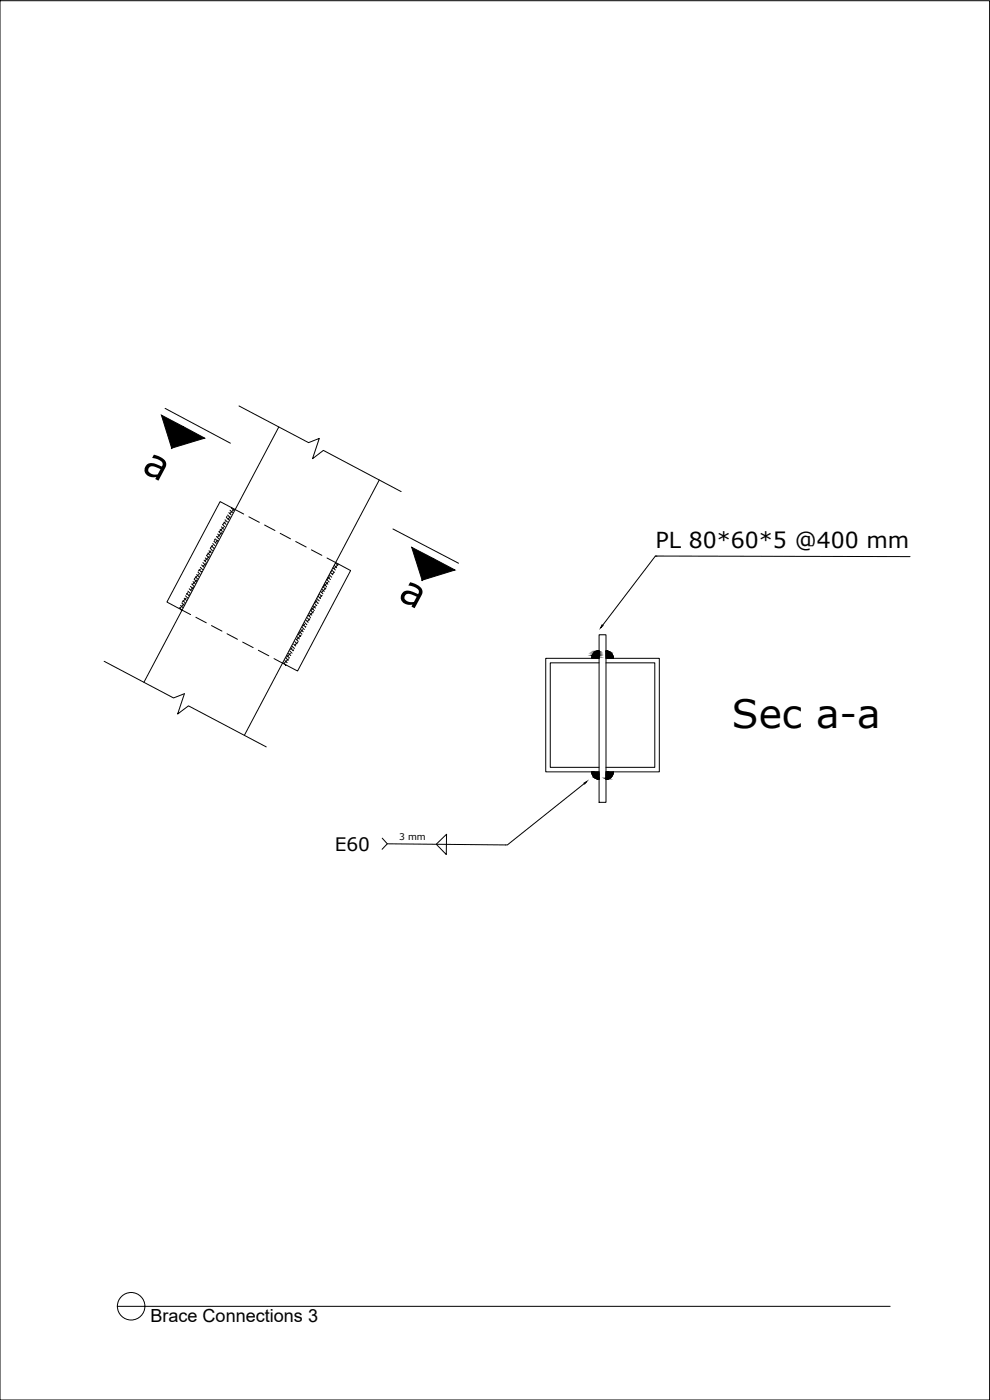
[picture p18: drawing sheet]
<svg xmlns="http://www.w3.org/2000/svg" width="297mm" height="420mm" viewBox="0 0 297 420" stroke-linecap="round" stroke-linejoin="round" font-family="sans-serif">
<defs><g id="words">
<g font-size="11.7">
<text x="42.2" y="141.4" transform="rotate(28 42.2 141.4)">a</text>
<text x="119.1" y="179.7" transform="rotate(28 119.1 179.7)">a</text>
<text x="219.6" y="218.5">Sec a-a</text>
</g>
<text font-size="6.6" x="196.7" y="164.5">PL 80*60*5 @400 mm</text>
<text font-size="5.6" x="100.4" y="255.4">E60</text>
<text font-size="5.4" x="45.1" y="396.9">Brace Connections 3</text>
<text font-size="2.7" x="119.7" y="252.2">3 mm</text>
</g></defs>
<!-- layer: 0 -->
<g fill="none" stroke="#000" stroke-width=".3">
<path d="M0 .2h296.9v420h-296.9zM49.5 122.6l19.6 10.4M71.7 121.8l20.9 11 3.2-1.2-2 6.1 3.2-2.5 23.4 12.3M83.7 128.1l-40.5 76.7M65.7 159.6l.7 .6M66 158.8l.8 .7M66.4 158.1l.7 .7M66.5 159.9l-1.3 1.3M67.1 158.2l-1.4 1.4M67.2 156.7l.7 .7M67.5 156l.7 .7M67.6 156.6l-.8 .8 .7 .7"/>
<path d="M67.9 155.3l.7 .7M68.1 154.9l-.1 .2M68.3 154.6l.7 .6M68.7 153.8l.6 .7M69 153.1l.7 .7M69 155.2l-.6 .6M69.4 152.4l.7 .7M69.6 152.4l-.1 .1M70.2 152.8l-1.2 1.3M73.1 154.3l-7.1-3.8-15.9 30.2 7.1 3.7M74.7 155.1l3.1 1.7M79.4 157.6l3.1 1.6"/>
<path d="M113.8 144.1l-40.5 76.6M117.9 158.8l19.7 10.2M55.3 179.5l.7 .7M55.7 178.8l.6 .7M55.8 179.5l-1.1 1.2M56 178.1l.7 .7M56.3 177.9l-.4 .5M56.4 177.4l.7 .7M56.8 176.7l.6 .7M56.9 178.5l-.3 .2M57.1 176l.7 .7M57.5 175.3l.7 .6"/>
<path d="M57.9 174.5l.7 .7M58.1 176.1l-.9 1M58.3 173.8l.6 .7M58.6 173.1l.7 .7M59 172.4l.7 .7M59.1 174.1l-1.4 1.3M59.4 171.7l.7 .7M59.6 172.4l-1.3 1.3M59.7 171l.7 .7M60.1 170.3l.7 .6M60.1 170.8l-.6 .6M60.5 169.5l.7 .7"/>
<path d="M60.5 171.5l-.1 .1M60.9 168.8l.7 .7M61.2 168.1l.7 .7M61.6 167.4l.7 .7M61.7 169.2l-.8 .8M62.4 166l.6 .7M62.7 165.3l.7 .6M62.8 167l-1.3 1.4M63.1 164.5l.7 .7M63.3 165.3l-1.3 1.4 .7 .7M63.5 163.8l.7 .7M63.8 163.1l.7 .7"/>
<path d="M63.8 163.7l-.6 .7M64.2 162.4l.7 .7M64.6 161.7l.7 .7M64.9 161l.7 .7M65.3 160.3l.7 .7M65.4 162.1l-.8 .8M84.1 160.1l3.1 1.6M88.7 162.5l3.2 1.7M93.4 165l3.2 1.7M95.1 179.7l.7 .6M95.5 178.9l.7 .8M95.6 178.6h.1"/>
<path d="M95.8 178.3l.7 .6M96.2 177.5l.7 .7M96.6 176.8l.7 .7M96.6 178.7l-.7 .7M96.9 176.1l.8 .7M97.3 175.4l.7 .7M97.7 174.7l.7 .6M97.8 176.4l-1.3 1.4M98.1 167.5l7.1 3.7-15.9 30.2-7.1-3.7M98.3 174.8l-1.3 1.3M98.4 173.3l.7 .6M98.8 172.6l.7 .6"/>
<path d="M98.9 173.1l-.8 .8 .7 .8M99.2 171.8l.7 .7M99.4 171.5l-.1 .1M99.6 171.1l.6 .7M99.9 170.4l.7 .7M100.3 169.7l.7 .7M100.3 171.7l-.6 .6M100.7 169l.6 .7M100.8 169h.1M101.5 169.3l-1.3 1.4M196.6 166.9l76.4 .1M197.1 166.9h-.5l-15.8 20.8"/>
<path d="M31.2 198.5l20.9 11 3.2-1.3-2 6.1 3.3-2.5 23.3 12.4M53.8 182.4l.7 .6M54.2 181.7l.7 .6M54.6 181l.6 .7M54.9 180.3l.7 .6M55.3 181.2l-1.3 1.3M58.8 185.3l3.1 1.6M63.5 187.7l3.1 1.7M68.1 190.2l3.1 1.7M72.8 192.7l3.1 1.7M77.5 195.2l3.1 1.6M85.1 199l.7 .6"/>
<path d="M85.5 198.2l.6 .7M85.8 197.5l.7 .7M86.2 196.8l.7 .7M86.6 196.1l.6 .7M86.6 197.7l-1.4 1.4M87 195.4l.6 .6M87.1 196.1l-1.1 1.1M87.3 194.6l.7 .7M87.6 194.4l-.4 .5M87.7 194l.6 .6M88.1 193.3l.6 .6M88.1 195l-.2 .2"/>
<path d="M88.4 192.5l.7 .7M88.8 191.8l.7 .7M89.2 191.1l.6 .7M89.4 192.7l-1 .9M89.5 190.4l.7 .7M89.9 189.7l.7 .6M90.3 189l.7 .6M90.3 190.6l-1.3 1.4M90.6 188.3l.7 .6M90.8 189l-1.2 1.2M91 187.5l.7 .7 .1-.2M91.4 186.8l.7 .7"/>
<path d="M91.4 187.4l-.6 .5M91.8 186.1l.7 .7M92.1 185.4l.7 .7M92.5 184.7l.7 .6M92.9 184l.7 .6M93 185.7l-.8 .8M93.6 182.5l.7 .7M94 181.8l.7 .7M94.1 183.5l-1.4 1.4M94.4 181.1l.6 .7M94.6 181.9l-1.3 1.4 .6 .6M94.7 180.4l.8 .6"/>
<path d="M95.1 180.3l-.7 .6M179.7 198.9h-14.6v31.4h14.6M179.7 197.6h-16v34h16M179.7 190.5h2.1v50.3h-2.1zM179.8 195.3a2.22 2.22 0 0 0-2.3 2.2M181.8 198.9h14.7v31.4h-14.7M181.8 197.6h16v34h-16M181.8 195.3a2.22 2.22 0 0 1 2.3 2.2M175.3 235.2l-23.1 18.4-36-.4-1.6 1.7M177.5 231.6a2.22 2.22 0 0 0 2.3 2.2M184.1 231.6a2.22 2.22 0 0 1-2.3 2.2M114.7 251.5l1.5 1.7"/>
<path d="M130.9 253.4l3.1-3-.1 6.1zM35.2 392h231.9"/>
<circle cx="39.3" cy="392" r="4.1"/>
</g>
<g fill="#000" stroke="#000" stroke-width=".3">
<path d="M64.3 162.1h.2zM179.3 195.4l.4-.1zM180.6 187.5l.3 .2-.7 .7zM181.8 195.3l.4 .1zM175.2 235l.9-.5-.7 .8zM178.9 233.7l.8 .1zM181.8 233.7h.8z"/>
<path d="M48.4 124.6l6.5 3.4-3.4 6.5zM54.9 128l-3.4 6.5 9.9-3z"/>
<path d="M130 167.6l-3.3 6.5 9.8-3zM123.5 164.3l6.5 3.3-3.3 6.5z"/>
<path d="M179.3 195.4l.4 .1zM178.9 195.5h.8z"/>
<path d="M178.9 195.5l.8 .2v-.2zM178.5 195.7l.4-.2 .8 .2z"/>
<path d="M178.5 195.7l1.2 .3v-.3zM178.2 196l.3-.3 1.2 .3z"/>
<path d="M178.2 196l1.5 .3v-.3zM178.2 196l1.5 .3h-1.8z"/>
<path d="M177.9 196.3l1.8 .4v-.4zM177.9 196.3l1.8 .4h-2z"/>
<path d="M177.7 196.7l2 .4v-.4zM177.7 196.7l2 .4h-2.1z"/>
<path d="M177.6 197.1l2.1 .5v-.5zM177.6 197.1l2.1 .5h-2.2z"/>
<path d="M181.8 195.4l.8 .1zM181.8 195.4l.8 .1z"/>
<path d="M181.8 195.5l1.1 .1zM181.8 195.5l1.1 .1z"/>
<path d="M181.8 195.6l1.4 .3-.3-.3zM181.8 195.6l1.4 .3h-1.4z"/>
<path d="M181.8 195.9l1.7 .2-.3-.2zM181.8 195.9l1.7 .2h-1.7z"/>
<path d="M181.8 196.1l1.9 .4-.2-.4zM181.8 196.1l1.9 .4h-1.9z"/>
<path d="M181.8 196.5l2.1 .3-.2-.3zM181.8 196.5l2.1 .3h-2.1z"/>
<path d="M181.8 196.8l2.2 .4-.1-.4zM181.8 196.8l2.2 .4h-2.2z"/>
<path d="M181.8 197.2l2.2 .4v-.4zM181.8 197.2l2.2 .4h-2.2z"/>
<path d="M178.9 233.7l.8 .1zM179.3 233.8h.4z"/>
<path d="M177.5 231.6l2.2 .5v-.5zM177.5 231.6l2.2 .5h-2.1z"/>
<path d="M177.6 232.1l2.1 .4v-.4zM177.6 232.1l2.1 .4h-2z"/>
<path d="M177.7 232.5l2 .4v-.4zM177.7 232.5l2 .4h-1.8z"/>
<path d="M177.9 232.9l1.8 .3v-.3zM177.9 232.9l1.8 .3h-1.5z"/>
<path d="M178.2 233.2l1.5 .3v-.3zM178.2 233.2l1.5 .3h-1.2z"/>
<path d="M178.5 233.5l1.2 .2v-.2zM178.5 233.5l1.2 .2z"/>
<path d="M181.8 233.8h.4zM181.8 233.7l.4 .1z"/>
<path d="M181.8 233.6l.8 .1 .3-.1zM181.8 233.6l.8 .1h-.8z"/>
<path d="M181.8 233.3l1.1 .3 .3-.3zM181.8 233.3l1.1 .3h-1.1z"/>
<path d="M181.8 233.1l1.4 .2 .3-.2zM181.8 233.1l1.4 .2h-1.4z"/>
<path d="M181.8 232.7l1.7 .4 .2-.4zM181.8 232.7l1.7 .4h-1.7z"/>
<path d="M181.8 232.4l1.9 .3 .2-.3zM181.8 232.4l1.9 .3h-1.9z"/>
<path d="M181.8 232l2.1 .4 .1-.4zM181.8 232l2.1 .4h-2.1z"/>
<path d="M181.8 231.6l2.2 .4v-.4zM181.8 231.6l2.2 .4h-2.2z"/>
<circle cx="54.5" cy="183.1" r=".07"/>
<circle cx="85.7" cy="199.7" r=".07"/>
</g>
<use href="#words"/>
</svg>
